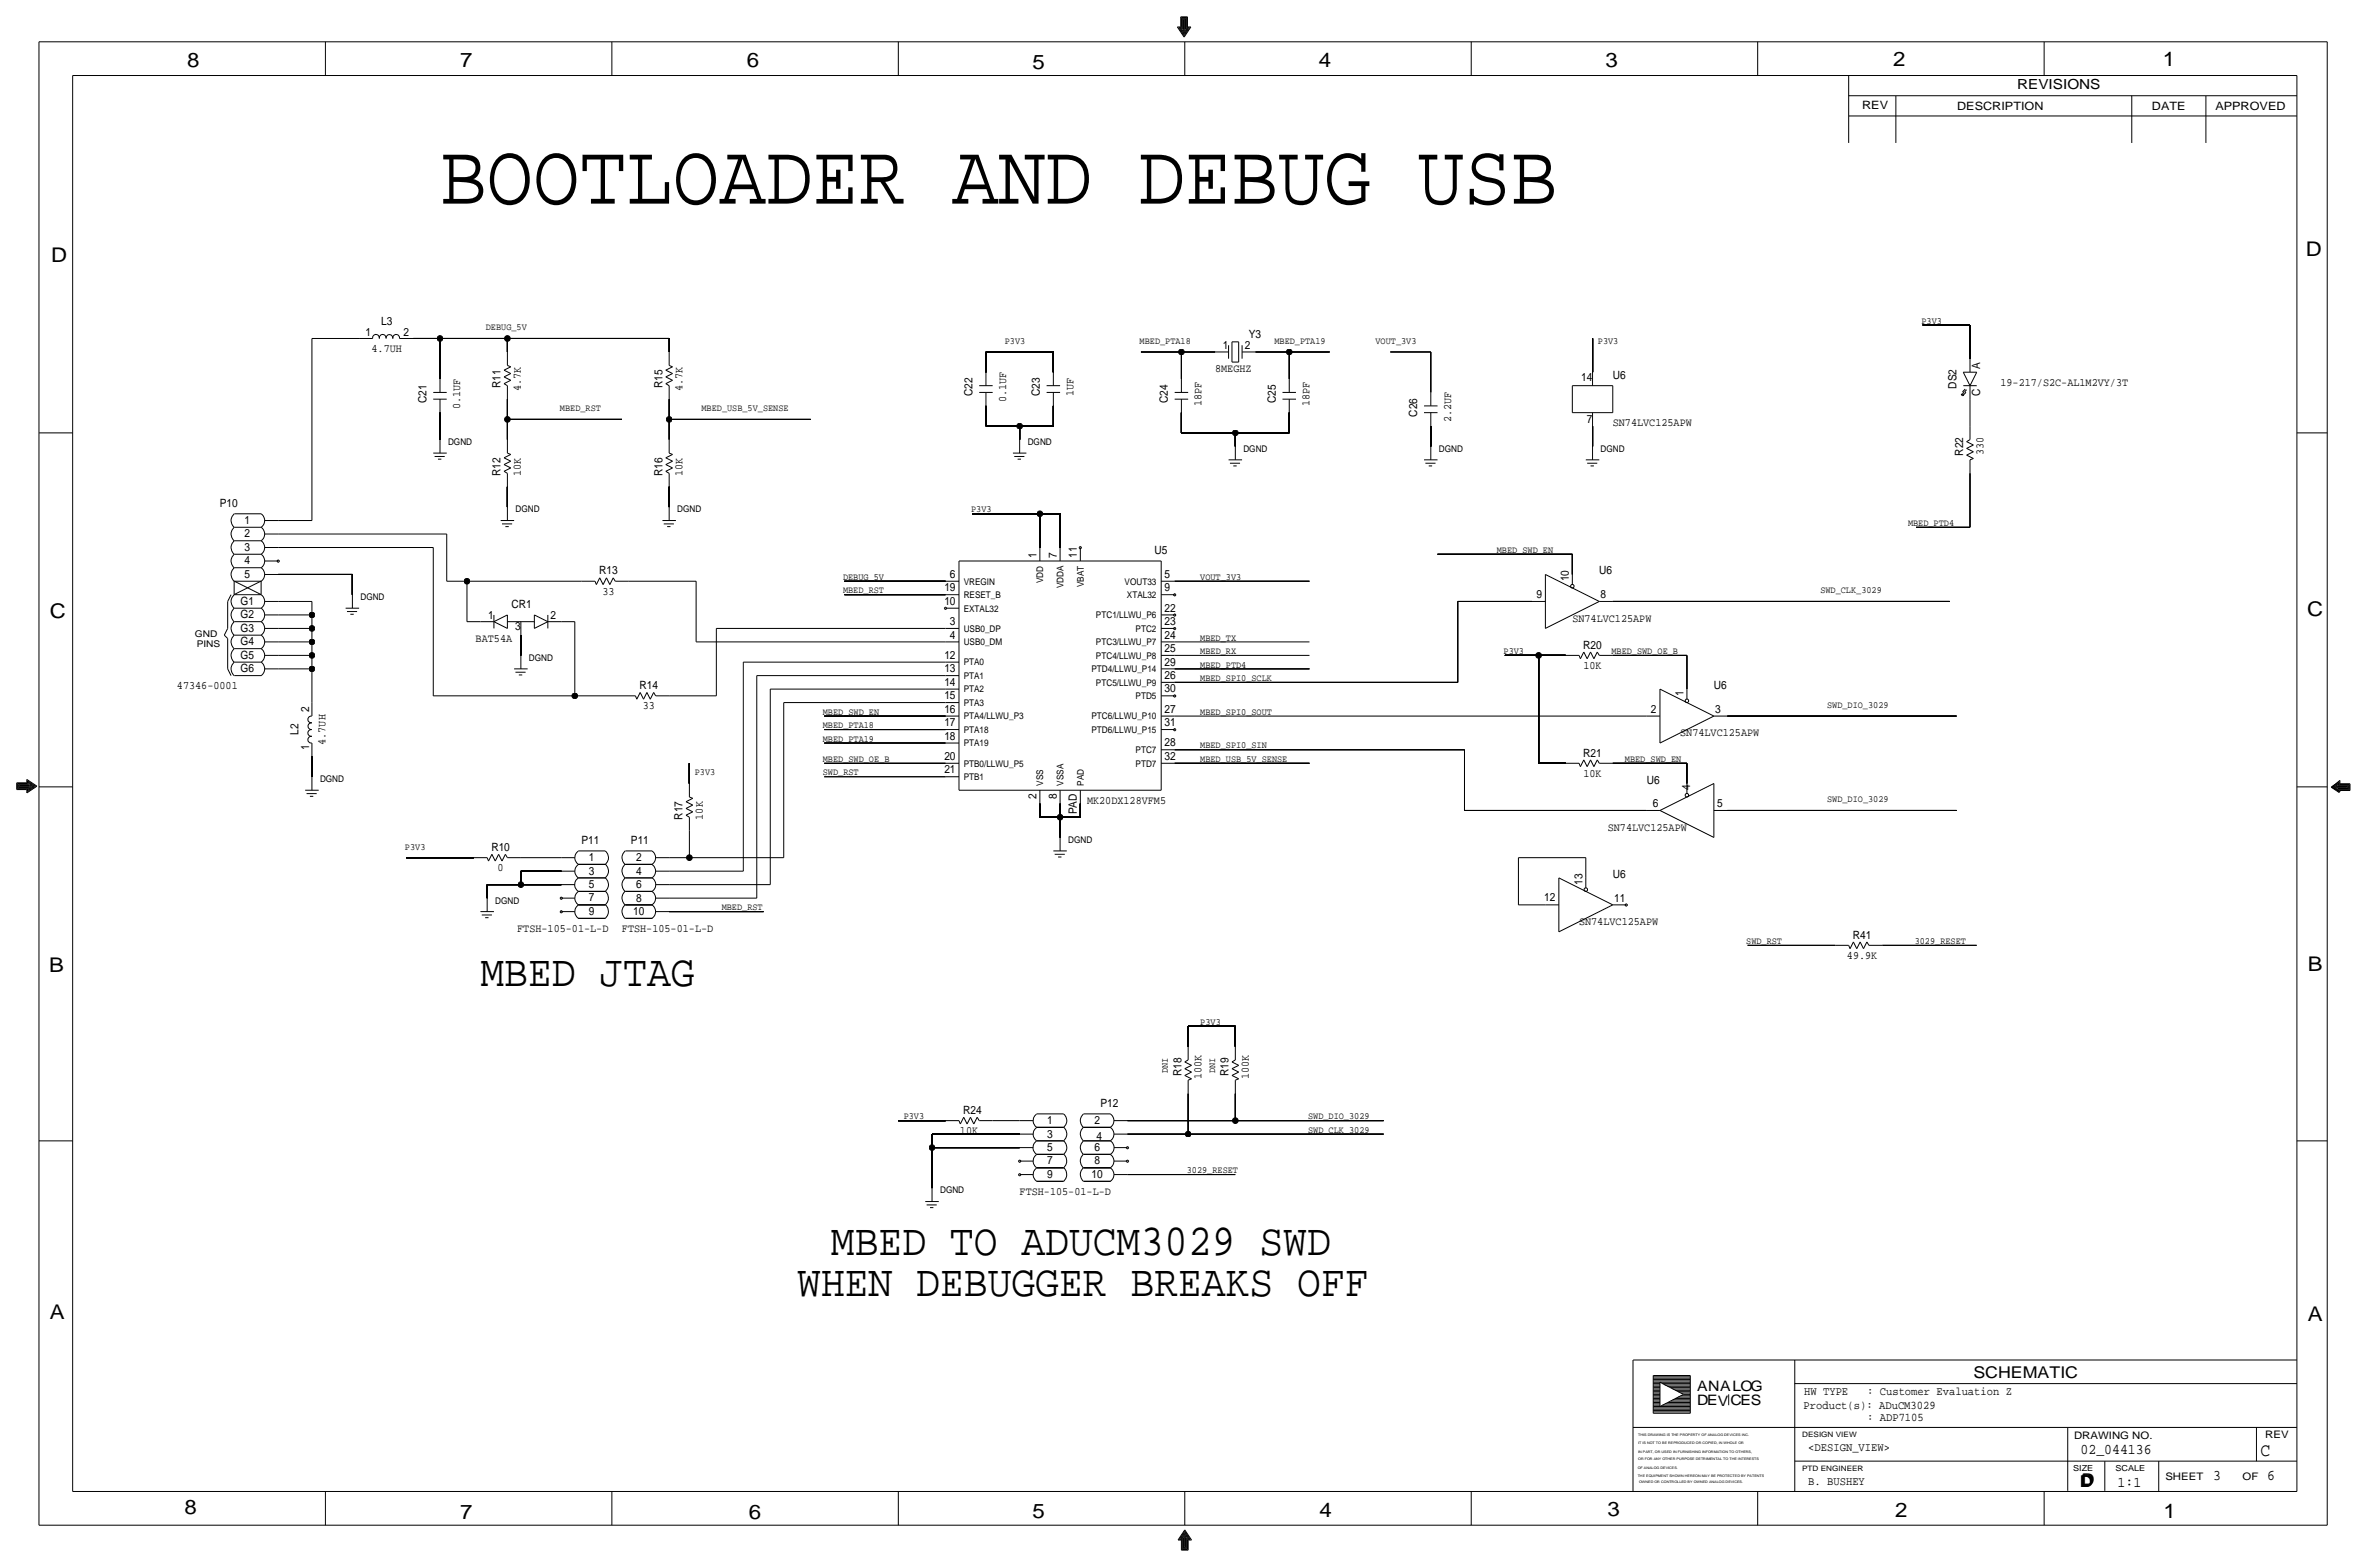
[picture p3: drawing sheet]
<svg xmlns="http://www.w3.org/2000/svg" width="892mm" height="590mm" viewBox="0 0 892 590" stroke-linecap="round" stroke-linejoin="round" font-family="sans-serif">
<defs><g id="words">
<text font-size="32.8" x="165.8" y="76.7">BOOTLOADER AND DEBUG USB</text>
<g font-size="16.8">
<text x="181" y="371.3">MBED JTAG</text>
<text x="313.1" y="472.9">MBED TO ADUCM3029 SWD</text>
<text x="300.4" y="488.2">WHEN DEBUGGER BREAKS OFF</text>
</g>
<g font-size="7.6">
<text x="70.6" y="25.4">8</text>
<text x="173.4" y="25.4">7</text>
<text x="281.4" y="25.1">6</text>
<text x="389.1" y="26.2">5</text>
<text x="497" y="25.4">4</text>
<text x="605" y="25.1">3</text>
<text x="713.4" y="24.9">2</text>
<text x="815" y="24.9">1</text>
<text x="19.3" y="98.8">D</text>
<text x="868.9" y="96.5">D</text>
<text x="18.8" y="232.7">C</text>
<text x="869.4" y="232.1">C</text>
<text x="869.6" y="365.8">B</text>
<text x="18.5" y="366">B</text>
<text x="18.8" y="496.8">A</text>
<text x="869.6" y="497.6">A</text>
<text x="69.6" y="570.5">8</text>
<text x="173.4" y="572.3">7</text>
<text x="282.2" y="572.3">6</text>
<text x="389.1" y="571.7">5</text>
<text x="497.3" y="571.5">4</text>
<text x="605.7" y="571.2">3</text>
<text x="714.2" y="571.5">2</text>
<text x="815.3" y="572">1</text>
</g>
<text font-size="7" x="851.9" y="548.4">C</text>
<g font-size="6.1">
<text x="743.7" y="518.9">SCHEMATIC</text>
<text x="783.8" y="560.3">D</text>
<text x="784.3" y="559.8">D</text>
</g>
<g font-size="5.6">
<text x="784" y="547.9">02_044136</text>
<text x="834.1" y="557.5">3</text>
<text x="854.4" y="557.5">6</text>
<text x="798" y="560.1">1:1</text>
</g>
<g font-size="5.4">
<text x="639.5" y="524.2">ANALOG</text>
<text x="639.5" y="529.3">DEV</text>
<text x="652.1" y="529.3">CES</text>
</g>
<text font-size="5.2" x="760.2" y="33.5">REVISIONS</text>
<g font-size="4.4">
<text x="679.9" y="525.5">HW TYPE</text>
<text x="703.6" y="525.5">: Customer Evaluation Z</text>
<text x="679.7" y="530.9">Product(s): ADuCM3029</text>
<text x="703.6" y="535.2">: ADP7105</text>
<text x="681.4" y="546.6">&lt;DESIGN_VIEW&gt;</text>
<text x="681.4" y="559.3">B. BUSHEY</text>
</g>
<g font-size="4.3">
<text x="701.8" y="41.1">REV</text>
<text x="737.6" y="41.4">DESCRIPTION</text>
<text x="811" y="41.4">DATE</text>
<text x="834.8" y="41.4">APPROVED</text>
<text x="143.6" y="122.4">L3</text>
<text x="137.8" y="126.5">1</text>
<text x="152.1" y="126.5">2</text>
<text x="460.9" y="131.6">1</text>
<text x="469.1" y="131.6">2</text>
<text x="470.6" y="127.5">Y3</text>
<text x="140" y="132.6">4.7UH</text>
<text x="457.9" y="140.2">8MEGHZ</text>
<text x="595.9" y="143.5">14</text>
<text x="607.8" y="142.7">U6</text>
<text x="746.2" y="138.9" transform="rotate(-90 746.2 138.9)">A</text>
<text x="188.7" y="146.3" transform="rotate(-90 188.7 146.3)">R11</text>
<text x="196.3" y="147.3" transform="rotate(-90 196.3 147.3)">4.7K</text>
<text x="249.6" y="146.3" transform="rotate(-90 249.6 146.3)">R15</text>
<text x="257.3" y="147.3" transform="rotate(-90 257.3 147.3)">4.7K</text>
<text x="366.5" y="149.3" transform="rotate(-90 366.5 149.3)">C22</text>
<text x="391.9" y="149.3" transform="rotate(-90 391.9 149.3)">C23</text>
<text x="404.6" y="149.2" transform="rotate(-90 404.6 149.2)">1UF</text>
<text x="737.3" y="146.5" transform="rotate(-90 737.3 146.5)">DS2</text>
<text x="746.2" y="149.3" transform="rotate(-90 746.2 149.3)">C</text>
<text x="753.9" y="145.3">19-217/S2C-AL1M2VY/3T</text>
<text x="160.7" y="151.8" transform="rotate(-90 160.7 151.8)">C21</text>
<text x="173.4" y="154.1" transform="rotate(-90 173.4 154.1)">0.1UF</text>
<text x="379.2" y="151.5" transform="rotate(-90 379.2 151.5)">0.1UF</text>
<text x="440.1" y="151.8" transform="rotate(-90 440.1 151.8)">C24</text>
<text x="452.8" y="152.9" transform="rotate(-90 452.8 152.9)">18PF</text>
<text x="480.8" y="151.8" transform="rotate(-90 480.8 151.8)">C25</text>
<text x="493.5" y="152.9" transform="rotate(-90 493.5 152.9)">18PF</text>
<text x="534.1" y="156.9" transform="rotate(-90 534.1 156.9)">C26</text>
<text x="546.8" y="159.1" transform="rotate(-90 546.8 159.1)">2.2UF</text>
<text x="598" y="159.3">7</text>
<text x="607.8" y="160.5">SN74LVC125APW</text>
<text x="739.9" y="171.7" transform="rotate(-90 739.9 171.7)">R22</text>
<text x="747.5" y="171.6" transform="rotate(-90 747.5 171.6)">330</text>
<text x="188.7" y="179.3" transform="rotate(-90 188.7 179.3)">R12</text>
<text x="196.3" y="179.2" transform="rotate(-90 196.3 179.2)">10K</text>
<text x="249.6" y="179.3" transform="rotate(-90 249.6 179.3)">R16</text>
<text x="257.3" y="179.2" transform="rotate(-90 257.3 179.2)">10K</text>
<text x="82.8" y="191">P10</text>
<text x="92.1" y="197.4">1</text>
<text x="92.1" y="202.4">2</text>
<text x="92.1" y="207.5">3</text>
<text x="435.1" y="208.8">U5</text>
<text x="92.1" y="212.6">4</text>
<text x="390.6" y="210.1" transform="rotate(-90 390.6 210.1)">1</text>
<text x="398.2" y="210.1" transform="rotate(-90 398.2 210.1)">7</text>
<text x="405.8" y="210.1" transform="rotate(-90 405.8 210.1)">11</text>
<text x="92.1" y="217.7">5</text>
<text x="225.8" y="216.4">R13</text>
<text x="358" y="217.7">6</text>
<text x="438.9" y="217.7">5</text>
<text x="591.3" y="218.9" transform="rotate(-90 591.3 218.9)">10</text>
<text x="602.7" y="216.4">U6</text>
<text x="90.6" y="227.8">G1</text>
<text x="227" y="224">33</text>
<text x="355.9" y="222.8">19</text>
<text x="355.9" y="227.8">10</text>
<text x="438.9" y="222.8">9</text>
<text x="579" y="225.3">9</text>
<text x="603.2" y="225.3">8</text>
<text x="90.6" y="232.9">G2</text>
<text x="184" y="233.2">1</text>
<text x="192.7" y="229.1">CR1</text>
<text x="207.5" y="233.2">2</text>
<text x="438.9" y="230.4">22</text>
<text x="90.6" y="238">G3</text>
<text x="194.2" y="237.5">3</text>
<text x="358" y="235.5">3</text>
<text x="438.9" y="235.5">23</text>
<text x="592.5" y="234.2">SN74LVC125APW</text>
<text x="90.6" y="243.1">G4</text>
<text x="179.3" y="241.8">BAT54A</text>
<text x="358" y="240.5">4</text>
<text x="438.9" y="245.6">25</text>
<text x="438.9" y="240.5">24</text>
<text x="596.6" y="244.3">R20</text>
<text x="90.6" y="248.2">G5</text>
<text x="355.9" y="248.2">12</text>
<text x="438.9" y="250.7">29</text>
<text x="596.7" y="252">10K</text>
<text x="90.6" y="253.2">G6</text>
<text x="355.9" y="253.2">13</text>
<text x="438.9" y="255.8">26</text>
<text x="66.7" y="259.6">47346-0001</text>
<text x="241" y="259.6">R14</text>
<text x="355.9" y="263.4">15</text>
<text x="355.9" y="258.3">14</text>
<text x="438.9" y="260.9">30</text>
<text x="634.4" y="262.1" transform="rotate(-90 634.4 262.1)">1</text>
<text x="645.9" y="259.6">U6</text>
<text x="116.5" y="268.2" transform="rotate(-90 116.5 268.2)">2</text>
<text x="242.3" y="267.2">33</text>
<text x="355.9" y="268.5">16</text>
<text x="438.9" y="268.5">27</text>
<text x="622.2" y="268.5">2</text>
<text x="646.4" y="268.5">3</text>
<text x="355.9" y="273.6">17</text>
<text x="438.9" y="273.6">31</text>
<text x="112.5" y="276.7" transform="rotate(-90 112.5 276.7)">L2</text>
<text x="122.6" y="280.6" transform="rotate(-90 122.6 280.6)">4.7UH</text>
<text x="355.9" y="278.6">18</text>
<text x="438.9" y="281.2">28</text>
<text x="633.2" y="277.4">SN74LVC125APW</text>
<text x="116.5" y="282.5" transform="rotate(-90 116.5 282.5)">1</text>
<text x="355.9" y="286.3">20</text>
<text x="438.9" y="286.3">32</text>
<text x="596.6" y="285">R21</text>
<text x="355.9" y="291.3">21</text>
<text x="596.7" y="292.6">10K</text>
<text x="620.7" y="295.1">U6</text>
<text x="637" y="297.7" transform="rotate(-90 637 297.7)">4</text>
<text x="390.6" y="301.1" transform="rotate(-90 390.6 301.1)">2</text>
<text x="398.2" y="301.1" transform="rotate(-90 398.2 301.1)">8</text>
<text x="409.6" y="302.8">MK20DX128VFM5</text>
<text x="622.9" y="304">6</text>
<text x="647.1" y="304">5</text>
<text x="257.3" y="308.8" transform="rotate(-90 257.3 308.8)">R17</text>
<text x="264.9" y="308.7" transform="rotate(-90 264.9 308.7)">10K</text>
<text x="405.8" y="306.8" transform="rotate(-90 405.8 306.8)">PAD</text>
<text x="605.9" y="312.9">SN74LVC125APW</text>
<text x="185.2" y="320.5">R10</text>
<text x="219.2" y="318">P11</text>
<text x="237.8" y="318">P11</text>
<text x="187.5" y="328.2">0</text>
<text x="221.9" y="324.4">1</text>
<text x="221.9" y="329.4">3</text>
<text x="239.7" y="329.4">4</text>
<text x="239.7" y="324.4">2</text>
<text x="221.9" y="334.5">5</text>
<text x="239.7" y="334.5">6</text>
<text x="596.3" y="333.2" transform="rotate(-90 596.3 333.2)">13</text>
<text x="607.8" y="330.7">U6</text>
<text x="221.9" y="339.6">7</text>
<text x="239.7" y="339.6">8</text>
<text x="581.9" y="339.6">12</text>
<text x="608.3" y="339.6">11</text>
<text x="221.9" y="344.7">9</text>
<text x="238.6" y="344.7">10</text>
<text x="194.9" y="351">FTSH-105-01-L-D</text>
<text x="234.4" y="351">FTSH-105-01-L-D</text>
<text x="595.1" y="348.5">SN74LVC125APW</text>
<text x="698.2" y="353.6">R41</text>
<text x="696" y="361.2">49.9K</text>
<text x="445.2" y="405.3" transform="rotate(-90 445.2 405.3)">R18</text>
<text x="452.8" y="406.4" transform="rotate(-90 452.8 406.4)">100K</text>
<text x="463" y="405.3" transform="rotate(-90 463 405.3)">R19</text>
<text x="470.6" y="406.4" transform="rotate(-90 470.6 406.4)">100K</text>
<text x="363" y="419.6">R24</text>
<text x="414.7" y="417.1">P12</text>
<text x="394.6" y="423.4">1</text>
<text x="412.4" y="423.4">2</text>
<text x="361.8" y="427.2">10K</text>
<text x="394.6" y="428.5">3</text>
<text x="413.2" y="429.3">4</text>
<text x="394.6" y="433.6">5</text>
<text x="412.4" y="433.6">6</text>
<text x="394.6" y="443.7">9</text>
<text x="394.6" y="438.7">7</text>
<text x="411.3" y="443.7">10</text>
<text x="412.4" y="438.7">8</text>
<text x="384.3" y="450.1">FTSH-105-01-L-D</text>
</g>
<g font-size="3.9">
<text x="781.6" y="542.1">DRAWING NO.</text>
<text x="853.6" y="541.8">REV</text>
<text x="816" y="557.4">SHEET</text>
<text x="845.1" y="557.5">OF</text>
</g>
<g font-size="3.6">
<text x="183.1" y="124.5">DEBUG_5V</text>
<text x="724.1" y="121.9">P3V3</text>
<text x="378.7" y="129.5">P3V3</text>
<text x="429.5" y="129.5">MBED_PTA18</text>
<text x="480.3" y="129.5">MBED_PTA19</text>
<text x="518.4" y="129.5">VOUT_3V3</text>
<text x="602.2" y="129.5">P3V3</text>
<text x="211" y="154.9">MBED_RST</text>
<text x="264.4" y="154.9">MBED_USB_5V_SENSE</text>
<text x="366" y="193">P3V3</text>
<text x="719" y="198.1">MBED_PTD4</text>
<text x="564.1" y="208.3">MBED_SWD_EN</text>
<text x="317.7" y="218.4">DEBUG_5V</text>
<text x="452.3" y="218.4">VOUT_3V3</text>
<text x="317.7" y="223.5">MBED_RST</text>
<text x="686" y="223.5">SWD_CLK_3029</text>
<text x="452.3" y="241.3">MBED_TX</text>
<text x="452.3" y="251.5">MBED_PTD4</text>
<text x="452.3" y="246.4">MBED_RX</text>
<text x="566.6" y="246.4">P3V3</text>
<text x="607.3" y="246.4">MBED_SWD_OE_B</text>
<text x="452.3" y="256.5">MBED_SPI0_SCLK</text>
<text x="310.1" y="269.2">MBED_SWD_EN</text>
<text x="452.3" y="269.2">MBED_SPI0_SOUT</text>
<text x="688.5" y="266.7">SWD_DIO_3029</text>
<text x="310.1" y="274.3">MBED_PTA18</text>
<text x="310.1" y="279.4">MBED_PTA19</text>
<text x="452.3" y="281.9">MBED_SPI0_SIN</text>
<text x="310.1" y="287">MBED_SWD_OE_B</text>
<text x="452.3" y="287">MBED_USB_5V_SENSE</text>
<text x="612.3" y="287">MBED_SWD_EN</text>
<text x="261.8" y="292.1">P3V3</text>
<text x="310.1" y="292.1">SWD_RST</text>
<text x="688.6" y="302.3">SWD_DIO_3029</text>
<text x="152.6" y="320">P3V3</text>
<text x="272" y="342.9">MBED_RST</text>
<text x="658.1" y="355.6">SWD_RST</text>
<text x="721.6" y="355.6">3029_RESET</text>
<text x="452.3" y="386.1">P3V3</text>
<text x="440.1" y="404.4" transform="rotate(-90 440.1 404.4)">DNI</text>
<text x="457.9" y="404.4" transform="rotate(-90 457.9 404.4)">DNI</text>
<text x="340.6" y="421.6">P3V3</text>
<text x="493" y="421.6">SWD_DIO_3029</text>
<text x="493" y="426.7">SWD_CLK_3029</text>
<text x="447.2" y="442">3029_RESET</text>
</g>
<g font-size="3.5">
<text x="168.9" y="167.6">DGND</text>
<text x="387.3" y="167.6">DGND</text>
<text x="468.6" y="170.2">DGND</text>
<text x="542.2" y="170.2">DGND</text>
<text x="603.2" y="170.2">DGND</text>
<text x="194.3" y="193">DGND</text>
<text x="255.2" y="193">DGND</text>
<text x="363.2" y="220.2">VREGIN</text>
<text x="393.1" y="219.6" transform="rotate(-90 393.1 219.6)">VDD</text>
<text x="400.8" y="221.7" transform="rotate(-90 400.8 221.7)">VDDA</text>
<text x="408.4" y="221.2" transform="rotate(-90 408.4 221.2)">VBAT</text>
<text x="423.8" y="220.2">VOUT33</text>
<text x="135.8" y="226.1">DGND</text>
<text x="363.2" y="225.3">RESET_B</text>
<text x="424.7" y="225.3">XTAL32</text>
<text x="363.2" y="230.4">EXTAL32</text>
<text x="413" y="232.9">PTC1/LLWU_P6</text>
<text x="73.4" y="239.9">GND</text>
<text x="363.2" y="238">USB0_DP</text>
<text x="427.9" y="238">PTC2</text>
<text x="74.1" y="243.7">PINS</text>
<text x="363.2" y="243.1">USB0_DM</text>
<text x="413" y="243.1">PTC3/LLWU_P7</text>
<text x="199.3" y="248.9">DGND</text>
<text x="363.2" y="250.7">PTA0</text>
<text x="413" y="248.2">PTC4/LLWU_P8</text>
<text x="363.2" y="255.8">PTA1</text>
<text x="411.3" y="253.2">PTD4/LLWU_P14</text>
<text x="363.2" y="260.9">PTA2</text>
<text x="413" y="258.3">PTC5/LLWU_P9</text>
<text x="427.9" y="263.4">PTD5</text>
<text x="363.2" y="265.9">PTA3</text>
<text x="363.2" y="271">PTA4/LLWU_P3</text>
<text x="411.3" y="271">PTC6/LLWU_P10</text>
<text x="363.2" y="281.2">PTA19</text>
<text x="363.2" y="276.1">PTA18</text>
<text x="411.3" y="276.1">PTD6/LLWU_P15</text>
<text x="427.9" y="283.7">PTC7</text>
<text x="363.2" y="293.9">PTB1</text>
<text x="363.2" y="288.8">PTB0/LLWU_P5</text>
<text x="427.9" y="288.8">PTD7</text>
<text x="120.6" y="294.6">DGND</text>
<text x="393.1" y="295.9" transform="rotate(-90 393.1 295.9)">VSS</text>
<text x="400.8" y="295.9" transform="rotate(-90 400.8 295.9)">VSSA</text>
<text x="408.4" y="295.9" transform="rotate(-90 408.4 295.9)">PAD</text>
<text x="402.5" y="317.5">DGND</text>
<text x="186.6" y="340.4">DGND</text>
<text x="354.3" y="449.6">DGND</text>
</g>
<g font-size="3.1">
<text x="781.3" y="554">SIZE</text>
<text x="797.3" y="554">SCALE</text>
</g>
<g font-size="2.8">
<text x="679.1" y="541.3">DESIGN VIEW</text>
<text x="679.1" y="554">PTD ENGINEER</text>
</g>
<g font-size="1.3">
<text x="617.3" y="541.1">THIS DRAWING IS THE PROPERTY OF ANALOG DEVICES INC.</text>
<text x="617.3" y="543.9">IT IS NOT TO BE REPRODUCED OR COPIED, IN WHOLE OR</text>
<text x="617.3" y="547.2">IN PART, OR USED IN FURNISHING INFORMATION TO OTHERS,</text>
<text x="617.3" y="550">OR FOR ANY OTHER PURPOSE DETRIMENTAL TO THE INTERESTS</text>
<text x="617.2" y="553.2">OF ANALOG DEVICES.</text>
<text x="617.2" y="556.3">THE EQUIPMENT SHOWN HEREON MAY BE PROTECTED BY PATENTS</text>
<text x="617.7" y="558.8">OWNED OR CONTROLLED BY OWNED ANALOG DEVICES.</text>
</g>
</g></defs>
<!-- layer: Nets -->
<g fill="none" stroke="#000" stroke-width=".38">
<path d="M117.6 127.5v68.6zM117.6 127.5h17.7zM155.7 127.5h10.1zM165.8 127.5v15.2zM165.8 127.5h25.4zM191.2 127.5h61zM191.2 127.5v5.1zM252.2 127.5v5.1zM371.6 132.6v7.6zM371.6 132.6h25.4zM397 132.6v7.6zM430 132.6h15.2z"/>
<path d="M445.2 132.6h12.7zM445.2 132.6v10.1zM473.2 132.6h12.7zM485.9 132.6v10.1zM485.9 132.6h15.2zM524 132.6h15.2zM539.2 132.6v15.2zM600.2 127.5v12.7zM724.6 122.4h17.8zM742.4 122.4v12.7zM165.8 155.4v10.2zM191.2 158v7.6z"/>
<path d="M191.2 150.4v7.6zM191.2 158h43.2zM252.2 158v7.6zM252.2 150.4v7.6zM252.2 158h53.3zM371.6 152.9v7.6zM397 152.9v7.6zM445.2 155.4v7.7zM485.9 155.4v7.7zM742.4 150.4v10.1zM371.6 160.5h12.7zM384.3 160.5v5.1z"/>
<path d="M384.3 160.5h12.7zM445.2 163.1h20.3zM465.5 163.1v5zM465.5 163.1h20.4zM539.2 160.5v7.6zM600.2 160.5v7.6zM742.4 178.3v20.3zM104.9 196.1h12.7zM191.2 183.4v7.6zM252.2 183.4v7.6zM366.5 193.5h25.4zM391.9 193.5v12.7z"/>
<path d="M391.9 193.5h7.6zM399.5 193.5v12.7zM722.1 198.6h20.3zM104.9 216.4h27.9zM104.9 201.2h63.5zM104.9 206.2h58.4zM132.8 216.4v7.6zM163.3 206.2v55.9zM168.4 201.2v17.7zM168.4 218.9h7.6zM176 218.9h43.2zM176 218.9v15.3z"/>
<path d="M236.9 218.9h25.4zM262.3 218.9v22.9zM318.2 218.9h38.1zM442.7 218.9h50.8zM541.7 208.8h50.8zM592.5 208.8v7.6zM104.9 226.6h12.7zM104.9 231.6h12.7zM104.9 236.7h12.7zM117.6 226.6v5zM117.6 231.6v5.1zM117.6 236.7v5.1z"/>
<path d="M176 234.2h5.1zM196.3 239.3v7.6zM211.5 234.2h5.1zM216.6 234.2v27.9zM270 236.7h86.3zM270 236.7v25.4zM318.2 224h38.1zM549.4 226.6h27.9zM549.4 226.6v30.4zM607.8 226.6h127zM104.9 241.8h12.7zM104.9 246.9h12.7z"/>
<path d="M104.9 252h12.7zM117.6 241.8v5.1zM117.6 252v12.7zM117.6 246.9v5.1zM262.3 241.8h94zM280.1 249.4h76.2zM280.1 249.4v78.8zM285.2 254.5h71.1zM285.2 254.5v83.8zM290.3 259.6h66zM290.3 259.6v73.6zM442.7 257h106.7z"/>
<path d="M442.7 252h50.8zM442.7 246.9h50.8zM442.7 241.8h50.8zM567.1 246.9h12.7zM579.8 246.9v40.6zM579.8 246.9h10.2zM607.8 246.9h27.9zM635.7 246.9v12.7zM163.3 262.1h53.3zM216.6 262.1h17.8zM252.2 262.1h17.8zM295.4 264.7h60.9z"/>
<path d="M295.4 264.7v58.4zM310.6 269.7h45.7zM310.6 279.9h45.7zM310.6 274.8h45.7zM442.7 269.7h177.8zM651 269.7h86.3zM117.6 285v7.6zM259.8 287.5v7.6zM310.6 292.6h45.7zM310.6 287.5h45.7zM442.7 287.5h50.8zM442.7 282.4h109.2z"/>
<path d="M551.9 282.4v22.9zM579.8 287.5h10.2zM607.8 287.5h27.9zM635.7 287.5v7.6zM259.8 312.9v10.2zM391.9 302.8v5zM391.9 307.8h7.6zM399.5 307.8h7.6zM399.5 307.8v7.7zM399.5 302.8v5zM407.1 302.8v5zM551.9 305.3h68.6z"/>
<path d="M651 305.3h86.3zM153.1 323.1h25.4zM183.6 333.2v5.1zM183.6 333.2h12.7zM196.3 333.2h15.2zM196.3 328.2h15.2zM196.3 328.2v5zM196.3 323.1h15.2zM252.2 328.2h27.9zM252.2 338.3h33zM252.2 333.2h38.1zM252.2 323.1h7.6z"/>
<path d="M259.8 323.1h35.6zM572.2 323.1h25.4zM572.2 323.1v17.8zM597.6 323.1v7.6zM252.2 343.4h35.5zM572.2 340.9h10.2zM658.6 356.1h33zM709.4 356.1h35.5zM447.8 386.6v7.6zM447.8 386.6h17.7zM465.5 386.6v7.6zM447.8 412v15.2z"/>
<path d="M465.5 412v10.1zM338.5 422.1h17.8zM351.2 427.2h33.1zM351.2 432.3v15.2zM351.2 432.3h33.1zM351.2 427.2v5.1zM374.1 422.1h10.2zM424.9 422.1h40.6zM424.9 427.2h22.9zM447.8 427.2h73.6zM465.5 422.1h55.9zM424.9 442.5h40.6z"/>
</g>
<g fill="#000" stroke="#000" stroke-width=".38">
<circle cx="165.8" cy="127.5" r="1.07"/>
<circle cx="191.2" cy="127.5" r="1.07"/>
<circle cx="445.2" cy="132.6" r="1.07"/>
<circle cx="485.9" cy="132.6" r="1.07"/>
<circle cx="191.2" cy="158" r="1.07"/>
<circle cx="252.2" cy="158" r="1.07"/>
<circle cx="384.3" cy="160.5" r="1.07"/>
<circle cx="465.5" cy="163.1" r="1.07"/>
<circle cx="391.9" cy="193.5" r="1.07"/>
<circle cx="176" cy="218.9" r="1.07"/>
<circle cx="117.6" cy="236.7" r="1.07"/>
<circle cx="117.6" cy="231.6" r="1.07"/>
<circle cx="117.6" cy="246.9" r="1.07"/>
<circle cx="117.6" cy="241.8" r="1.07"/>
<circle cx="117.6" cy="252" r="1.07"/>
<circle cx="579.8" cy="246.9" r="1.07"/>
<circle cx="216.6" cy="262.1" r="1.07"/>
<circle cx="399.5" cy="307.8" r="1.07"/>
<circle cx="196.3" cy="333.2" r="1.07"/>
<circle cx="259.8" cy="323.1" r="1.07"/>
<circle cx="351.2" cy="432.3" r="1.07"/>
<circle cx="447.8" cy="427.2" r="1.07"/>
<circle cx="465.5" cy="422.1" r="1.07"/>
</g>
<!-- layer: Components -->
<g fill="none" stroke="#000" stroke-width=".38">
<path d="M135.3 127.5h5.1zM140.4 127.5a1.29 1.29 0 0 1 1.3-1.5 1.29 1.29 0 0 1 1.3 1.5 1.29 1.29 0 0 1 1.2-1.5 1.29 1.29 0 0 1 1.3 1.5 1.26 1.26 0 0 1 1.2-1.5 1.26 1.26 0 0 1 1.3 1.5M150.5 127.5a1.27 1.27 0 0 0-1.3-1.5 1.27 1.27 0 0 0-1.2 1.6M150.6 127.5h5.1zM189.9 139.4l2.6-1.2zM189.9 139.4l2.6 1.3zM191.2 132.6v5.1zM191.2 137.7l1.3 .5zM250.9 139.4l2.5 1.3zM250.9 139.4l2.5-1.2zM252.2 132.6v5.1zM252.2 137.7l1.2 .5z"/>
<path d="M457.9 132.6h5.1zM463 130v5.1zM464.3 136.4h2.5zM464.3 128.8v7.6zM464.3 128.8h2.5zM466.8 128.8v7.6zM468.1 132.6h5.1zM468.1 130v5.1zM742.4 135.1v5.1zM163.3 150.4h5.1zM163.3 147.8h5.1zM165.8 150.4v5z"/>
<path d="M165.8 142.7v5.1zM189.9 144.5l2.6-1.2zM189.9 142l2.6-1.3zM189.9 144.5l1.3 .8zM189.9 142l2.6 1.3zM191.2 145.3v5.1zM250.9 144.5l1.3 .8zM250.9 142l2.5 1.3zM250.9 144.5l2.5-1.2zM250.9 142l2.5-1.3zM252.2 145.3v5.1zM369 147.8h5.1z"/>
<path d="M369 145.3h5.1zM371.6 147.8v5.1zM371.6 140.2v5.1zM394.4 147.8h5.1zM394.4 145.3h5.1zM397 147.8v5.1zM397 140.2v5.1zM442.7 150.4h5.1zM442.7 147.8h5.1zM445.2 150.4v5zM445.2 142.7v5.1zM483.3 150.4h5.1z"/>
<path d="M483.3 147.8h5.1zM485.9 150.4v5zM485.9 142.7v5.1zM536.7 155.4h5zM536.7 152.9h5zM539.2 155.4v5.1zM539.2 147.8v5.1zM592.5 145.3v10.1zM592.5 155.4h15.3zM592.5 145.3h15.3zM600.2 155.4v5.1zM600.2 140.2v5.1z"/>
<path d="M607.8 145.3v10.1zM739.1 148.8l1-1zM739.1 148.8l.5-.2zM739.3 148.3l-.2 .5zM739.6 149.1l1.3-1.3zM739.6 147.6l.5 .2zM739.6 147.6l1-1zM739.6 149.1l.5-.3zM739.9 145.3h5zM739.9 140.2h5zM739.9 140.2l2.5 5.1zM739.9 148.6l-.3 .5z"/>
<path d="M740.4 147.6l.5 .2zM741.1 146.8l-.7 .8zM742.4 145.3v5.1zM744.9 140.2l-2.5 5.1zM163.3 170.7h5.1zM163.8 172h3.8zM165 173h1.3zM165.8 165.6v5.1zM189.9 177.5l2.6-1.2zM189.9 175l2.6-1.3zM189.9 172.5l2.6-1.3zM189.9 177.5l1.3 .8z"/>
<path d="M189.9 175l2.6 1.3zM189.9 172.5l2.6 1.2zM191.2 178.3v5.1zM191.2 165.6v5.1zM191.2 170.7l1.3 .5zM250.9 177.5l1.3 .8zM250.9 175l2.5 1.3zM250.9 172.5l2.5 1.2zM250.9 177.5l2.5-1.2zM250.9 175l2.5-1.3zM250.9 172.5l2.5-1.3zM252.2 178.3v5.1z"/>
<path d="M252.2 165.6v5.1zM252.2 170.7l1.2 .5zM381.7 170.7h5.1zM382.2 172h3.8zM383.5 173h1.3zM384.3 165.6v5.1zM463 173.2h5.1zM463.5 174.5h3.8zM464.8 175.5h1.2zM465.5 168.1v5.1zM536.7 173.2h5zM537.2 174.5h3.8z"/>
<path d="M538.4 175.5h1.3zM539.2 168.1v5.1zM597.6 173.2h5.1zM598.1 174.5h3.8zM599.4 175.5h1.3zM600.2 168.1v5.1zM741.1 166.4l1.3-.8zM741.1 168.9l2.6-1.3zM741.1 171.4l2.6-1.2zM741.1 166.4l2.6 1.2zM741.1 168.9l2.6 1.3zM741.1 171.4l2.6 1.3z"/>
<path d="M742.4 160.5v5.1zM742.4 173.2v5.1zM742.4 173.2l1.3-.5zM88.3 198.6a3.3 3.3 0 0 0 0 5.2M88.3 193.5a3.3 3.3 0 0 0 0 5.2M88.3 193.5h10.2zM88.3 198.6h10.2zM98.5 198.7a3.1 3.1 0 0 1 0 5M98.5 193.6a3.1 3.1 0 0 1 0 5M99.8 196.1h5.1zM188.7 196.1h5.1zM189.2 197.4h3.8z"/>
<path d="M190.4 198.4h1.3zM191.2 191v5.1zM249.6 196.1h5.1zM250.1 197.4h3.8zM251.4 198.4h1.3zM252.2 191v5.1zM88.2 218.9v5.1zM88.2 218.9l10.2 5.1zM88.3 203.7a3.3 3.3 0 0 0 0 5.1M88.3 208.8a3.3 3.3 0 0 0 0 5.1M88.3 213.9a3.3 3.3 0 0 0 0 5.1M88.3 203.7h10.2z"/>
<path d="M88.3 208.8h10.2zM88.3 218.9h10.2zM88.3 213.9h10.2zM98.4 218.9v5.1zM98.5 203.8a3.1 3.1 0 0 1 0 5M98.5 208.8a3.1 3.1 0 0 1 0 5.1M98.5 213.9a3.1 3.1 0 0 1 0 5M99.8 216.4h5.1zM99.8 211.3h5.1zM99.8 206.2h5.1zM99.8 201.2h5.1zM104.3 211.4l.6-.5z"/>
<path d="M104.3 211.4l.6 .5zM104.9 210.9l.5 .5zM105.4 211.4l-.5 .5zM219.2 218.9h5zM224.2 218.9l.5 1.3zM226 217.7l1.3 2.5zM226 217.7l-1.3 2.5zM228.5 217.7l-1.2 2.5zM228.5 217.7l1.3 2.5zM231.1 217.7l-1.3 2.5zM231.1 217.7l.8 1.2zM231.9 218.9h5z"/>
<path d="M356.3 218.9h5.1zM361.4 211.3h76.2zM361.4 211.3v86.4zM391.9 206.2v5.1zM399.5 206.2v5.1zM406.6 206.3l.5 .5zM406.6 206.3l.5-.5zM407.1 206.2v5.1zM407.1 205.8l.5 .5zM407.6 206.3l-.5 .5zM437.6 211.3v86.4zM437.6 218.9h5.1z"/>
<path d="M582.4 216.4l20.3 10.2zM582.4 216.4v20.3zM592.5 216.4v3.8zM84.5 239.3l1.3 1.2zM85.8 236.7l-1.3 2.6zM85.8 226.6v10.1zM87.1 224l-1.3 2.6zM88.2 224l10.2-5.1zM88.3 224a3.3 3.3 0 0 0 0 5.2 3.3 3.3 0 0 0 0 5 3.3 3.3 0 0 0 0 5.1 3.3 3.3 0 0 0 0 5.1 3.3 3.3 0 0 0 0 5.1 3.3 3.3 0 0 0 0 5.1M88.3 224h10.2zM88.3 234.2h10.2zM88.3 239.3h10.2z"/>
<path d="M88.3 229.1h10.2zM98.5 224.1a3.1 3.1 0 0 1 0 5 3.1 3.1 0 0 1 0 5.1 3.1 3.1 0 0 1 0 5.1 3.1 3.1 0 0 1 0 5 3.1 3.1 0 0 1 0 5.1 3.1 3.1 0 0 1 0 5.1M99.8 236.7h5.1zM99.8 231.6h5.1zM99.8 226.6h5.1zM130.3 229.1h5zM130.8 230.4h3.8zM132 231.4h1.3zM132.8 224v5.1zM181.1 234.2h5zM186.1 231.6v5.1zM186.1 234.2l5.1 2.5z"/>
<path d="M186.1 234.2l5.1-2.6zM191.2 234.2h10.2zM191.2 231.6v5.1zM196.3 234.2v5.1zM201.4 231.6l5.1 2.6zM201.4 231.6v5.1zM201.4 236.7l5.1-2.5zM206.5 234.2h5zM206.5 231.6v5.1zM355.8 229.2l.5-.5zM355.8 229.2l.5 .5zM356.3 224h5.1z"/>
<path d="M356.3 229.1h5.1zM356.3 236.7h5.1zM356.3 228.7l.5 .5zM356.8 229.2l-.5 .5zM437.6 236.7h5.1zM437.6 231.6h5.1zM437.6 224h5.1zM442.2 236.8l.5-.5zM442.2 231.7l.5-.5zM442.2 224.1l.5-.5zM442.2 236.8l.5 .5zM442.2 231.7l.5 .5z"/>
<path d="M442.2 224.1l.5 .5zM442.7 236.3l.5 .5zM442.7 231.2l.5 .5zM442.7 223.6l.5 .5zM443.2 236.8l-.5 .5zM443.2 231.7l-.5 .5zM443.2 224.1l-.5 .5zM577.3 226.6h5.1zM582.4 236.7l20.3-10.1zM602.7 226.6h5.1zM85.8 252l1.3 2.5zM85.8 240.5v11.5z"/>
<path d="M88.3 254.5h10.2zM88.3 244.3h10.2zM88.3 249.4h10.2zM99.8 252h5.1zM99.8 246.9h5.1zM99.8 241.8h5.1zM193.8 252h5zM194.3 253.2h3.8zM195.5 254.3h1.3zM196.3 246.9v5.1zM356.3 259.6h5.1zM356.3 254.5h5.1z"/>
<path d="M356.3 249.4h5.1zM356.3 241.8h5.1zM437.6 252h5.1zM437.6 257h5.1zM437.6 246.9h5.1zM437.6 241.8h5.1zM590 246.9h5.1zM595.1 246.9l.5 1.3zM596.8 245.6l1.3 2.6zM596.8 245.6l-1.2 2.6zM599.4 245.6l1.3 2.6zM599.4 245.6l-1.3 2.6z"/>
<path d="M601.9 245.6l.8 1.3zM601.9 245.6l-1.2 2.6zM602.7 246.9h5.1zM625.6 259.6v20.3zM625.6 259.6l20.3 10.1zM635.7 259.6v3.7zM117.4 274.9a1.26 1.26 0 0 0-1.4 1.3 1.26 1.26 0 0 0 1.5 1.2M117.5 272.3a1.26 1.26 0 0 0-1.4 1.3 1.26 1.26 0 0 0 1.4 1.2M117.5 269.8a1.27 1.27 0 0 0-1.5 1.3 1.27 1.27 0 0 0 1.6 1.2M117.5 277.4a1.26 1.26 0 0 0-1.5 1.3 1.26 1.26 0 0 0 1.5 1.2M117.6 264.7v5zM117.6 279.9v5.1z"/>
<path d="M234.4 262.1h5.1zM239.5 262.1l.5 1.3zM241.2 260.9l-1.2 2.5zM241.2 260.9l1.3 2.5zM243.8 260.9l-1.3 2.5zM243.8 260.9l1.3 2.5zM246.3 260.9l.8 1.2zM246.3 260.9l-1.2 2.5zM247.1 262.1h5.1zM356.3 279.9h5.1zM356.3 274.8h5.1zM356.3 269.7h5.1z"/>
<path d="M356.3 264.7h5.1zM437.6 274.8h5.1zM437.6 262.1h5.1zM437.6 269.7h5.1zM442.2 274.9l.5-.5zM442.2 262.2l.5-.5zM442.2 274.9l.5 .5zM442.2 262.2l.5 .5zM442.7 274.4l.5 .5zM442.7 261.7l.5 .5zM443.2 274.9l-.5 .5zM443.2 262.2l-.5 .5z"/>
<path d="M620.5 269.7h5.1zM625.6 279.9l20.3-10.2zM645.9 269.7h5.1zM115 297.7h5.1zM115.5 299h3.8zM116.8 300h1.3zM117.6 292.6v5.1zM259.8 295.1v5.1zM356.3 292.6h5.1zM356.3 287.5h5.1zM361.4 297.7h76.2zM391.9 297.7v5.1z"/>
<path d="M399.5 297.7v5.1zM407.1 297.7v5.1zM437.6 287.5h5.1zM437.6 282.4h5.1zM590 287.5h5.1zM595.1 287.5l.5 1.3zM596.8 286.3l1.3 2.5zM596.8 286.3l-1.2 2.5zM599.4 286.3l1.3 2.5zM599.4 286.3l-1.3 2.5zM601.9 286.3l.8 1.2zM601.9 286.3l-1.2 2.5z"/>
<path d="M602.7 287.5h5.1zM635.7 295.1v3.8zM645.9 295.1v20.4zM258.5 307.1l1.3 .7zM258.5 304.5l2.6 1.3zM258.5 302l2.6 1.3zM258.5 307.1l2.6-1.3zM258.5 304.5l2.6-1.2zM258.5 302l2.6-1.3zM259.8 307.8v5.1zM259.8 300.2l1.3 .5zM399.5 315.5v5z"/>
<path d="M620.5 305.3h5.1zM625.6 305.3l20.3-10.2zM625.6 305.3l20.3 10.2zM645.9 305.3h5.1zM178.5 323.1h5.1zM183.6 323.1l.5 1.3zM183.6 338.3v5.1zM185.4 321.8l1.2 2.6zM185.4 321.8l-1.3 2.6zM187.9 321.8l1.3 2.6zM187.9 321.8l-1.3 2.6zM190.4 321.8l-1.2 2.6z"/>
<path d="M190.4 321.8l.8 1.3zM191.2 323.1h5.1zM211 338.4l.5 .5zM211 338.4l.5-.5zM211.5 338.3h5.1zM211.5 333.2h5.1zM211.5 328.2h5.1zM211.5 323.1h5.1zM211.5 337.9l.5 .5zM212 338.4l-.5 .5zM217.9 325.7a3 3 0 0 0 0 5M217.9 335.9a3 3 0 0 0 0 4.9"/>
<path d="M217.9 330.8a3.1 3.1 0 0 0 0 5M217.9 320.6a3 3 0 0 0 0 5M217.9 325.6h10.1zM217.9 335.8h10.1zM217.9 330.7h10.1zM217.9 320.5h10.1zM228 330.7a3.2 3.2 0 0 1 0 5.1M228 325.5a3.3 3.3 0 0 1 0 5.3M228 320.5a3.2 3.2 0 0 1 0 5.2M228.1 335.7a3.4 3.4 0 0 1-.1 5.2M235.6 335.7a3.4 3.4 0 0 0 0 5.2M235.6 330.7a3.3 3.3 0 0 0 0 5.1"/>
<path d="M235.6 325.5a3.4 3.4 0 0 0 0 5.3M235.6 320.5a3.3 3.3 0 0 0 0 5.2M235.7 325.6h10.1zM235.7 335.8h10.1zM235.7 330.7h10.1zM235.7 320.5h10.1zM245.8 325.7a2.98 2.98 0 0 1 0 5M245.8 335.9a2.98 2.98 0 0 1 0 4.9M245.8 330.8a3 3 0 0 1 0 5M245.8 320.6a2.98 2.98 0 0 1 0 5M247.1 338.3h5.1zM247.1 333.2h5.1z"/>
<path d="M247.1 328.2h5.1zM247.1 323.1h5.1zM397 320.5h5zM397.5 321.8h3.8zM398.7 322.8h1.3zM587.5 330.7v20.3zM587.5 330.7l20.3 10.2zM597.6 330.7v3.8zM181.1 343.4h5zM181.6 344.7h3.8zM182.8 345.7h1.3zM211 343.5l.5 .5z"/>
<path d="M211 343.5l.5-.5zM211.5 343.4h5.1zM211.5 343l.5 .5zM212 343.5l-.5 .5zM217.9 341a3 3 0 0 0 0 4.9M217.9 340.9h10.1zM217.9 345.9h10.1zM228.1 340.8a3.4 3.4 0 0 1-.1 5.2M235.6 340.8a3.4 3.4 0 0 0 0 5.2M235.7 340.9h10.1zM235.7 345.9h10.1zM245.8 341a2.98 2.98 0 0 1 0 4.9"/>
<path d="M247.1 343.4h5.1zM582.4 340.9h5.1zM587.5 351l20.3-10.1zM607.8 340.9h5.1zM612.3 340.9l.6 .5zM612.3 340.9l.6-.5zM612.9 340.4l.5 .5zM613.4 340.9l-.5 .5zM691.6 356.1h5.1zM696.7 356.1l.5 1.3zM698.4 354.8l1.3 2.6zM698.4 354.8l-1.2 2.6z"/>
<path d="M701 354.8l1.3 2.6zM701 354.8l-1.3 2.6zM703.5 354.8l.8 1.3zM703.5 354.8l-1.2 2.6zM704.3 356.1h5.1zM447.8 394.2v5.1zM465.5 394.2v5.1zM390.6 419.7a3 3 0 0 0 0 4.9M390.6 419.6h10.2zM400.8 419.6a3.2 3.2 0 0 1 0 5.1M408.3 419.6a3.3 3.3 0 0 0 0 5.1M408.4 419.6h10.1z"/>
<path d="M418.5 419.7a2.98 2.98 0 0 1 0 4.9M446.5 400l1.3-.7zM446.5 402.6l2.5-1.3zM446.5 405.1l2.5-1.2zM446.5 400.1l2.5 1.2zM446.5 402.6l2.5 1.3zM446.5 405.1l2.5 1.3zM447.8 406.9v5.1zM447.8 406.9l1.2-.5zM464.3 400.1l2.5 1.2zM464.3 402.6l2.5 1.3zM464.3 405.1l2.5 1.3z"/>
<path d="M464.3 400l1.2-.7zM464.3 402.6l2.5-1.3zM464.3 405.1l2.5-1.2zM465.5 406.9v5.1zM465.5 406.9l1.3-.5zM356.3 422.1h5.1zM361.4 422.1l.5 1.3zM363.2 420.9l-1.3 2.5zM363.2 420.9l1.2 2.5zM365.7 420.9l1.3 2.5zM365.7 420.9l-1.3 2.5zM368.2 420.9l.8 1.2z"/>
<path d="M368.2 420.9l-1.2 2.5zM369 422.1h5.1zM383.7 437.4l.6 .5zM383.7 437.4l.6-.5zM384.3 437.4h5zM384.3 432.3h5zM384.3 427.2h5zM384.3 422.1h5zM384.3 436.9l.5 .5zM384.8 437.4l-.5 .5zM390.6 424.8a3 3 0 0 0 0 4.9M390.6 434.9a3 3 0 0 0 0 5"/>
<path d="M390.6 429.8a3.1 3.1 0 0 0 0 5M390.6 439.9h10.2zM390.6 424.7h10.2zM390.6 434.8h10.2zM390.6 429.8h10.2zM400.8 424.6a3.3 3.3 0 0 1 0 5.2 3.2 3.2 0 0 1 0 5.1M400.8 439.9a3.4 3.4 0 0 1 0 5.2M400.8 434.8a3.4 3.4 0 0 1 0 5.2M408.3 439.9a3.4 3.4 0 0 0 0 5.2M408.3 434.8a3.4 3.4 0 0 0 0 5.2M408.3 424.6a3.4 3.4 0 0 0 0 5.2 3.3 3.3 0 0 0 0 5.1M408.4 439.9h10.1z"/>
<path d="M408.4 424.7h10.1zM408.4 434.8h10.1zM408.4 429.8h10.1zM418.5 424.8a2.98 2.98 0 0 1 0 4.9M418.5 434.9a2.98 2.98 0 0 1 0 5M418.5 429.8a3 3 0 0 1 0 5M419.8 437.4h5.1zM419.8 432.3h5.1zM419.8 427.2h5.1zM419.8 422.1h5.1zM424.4 437.4l.5-.5zM424.4 432.4l.5-.5z"/>
<path d="M424.4 437.4l.5 .5zM424.4 432.4l.5 .5zM424.9 436.9l.5 .5zM424.9 431.9l.5 .5zM425.4 437.4l-.5 .5zM425.4 432.4l-.5 .5zM348.7 452.6h5.1zM349.2 453.9h3.8zM350.5 454.9h1.2zM351.2 447.5v5.1zM383.7 442.5l.6 .5zM383.7 442.5l.6-.5z"/>
<path d="M384.3 442.5h5zM384.3 442l.5 .5zM384.8 442.5l-.5 .5zM390.6 440a3 3 0 0 0 0 5M390.6 445h10.2zM408.4 445h10.1zM418.5 440a2.98 2.98 0 0 1 0 5M419.8 442.5h5.1z"/>
<circle cx="592.5" cy="220.8" r=".67"/>
<circle cx="635.7" cy="264" r=".67"/>
<circle cx="635.7" cy="299.6" r=".67"/>
<circle cx="597.6" cy="335.1" r=".67"/>
</g>
<!-- layer: Page Border and Title Block -->
<g fill="none" stroke="#000" stroke-width=".38">
<path d="M14.7 15.7v558.8zM14.7 15.7h862.3zM122.6 15.7v12.7zM230.6 15.7v12.7zM338.5 15.7v12.7zM443.7 10.2h1.3zM443.7 10.2l2.5 3.8zM444.2 10.4h1zM444.2 10.4l2 3.1zM444.7 10.7l1.5 2.3zM444.7 10.7h.8zM445 6.4h2.5z"/>
<path d="M445 6.4v3.8zM445.2 6.6v3.8zM445.2 6.6h2zM445.2 10.9h.5zM445.2 10.9l1 1.5zM445.5 6.9v3.8zM445.5 6.9h1.5zM445.7 11.2l.5 .7zM445.7 11.2h.3zM445.7 7.1v3.8zM445.7 7.1h1zM446 7.4v3.8z"/>
<path d="M446 7.4h.5zM446.2 7.6v4.1zM446.5 11.2h.2zM446.5 7.4v3.8zM446.5 15.7v12.7zM446.7 10.9h.5zM446.7 11.2l-.5 .7zM446.7 7.1v3.8zM447 10.7h.8zM447 6.9v3.8zM447.2 10.4h1.1zM447.2 6.6v3.8z"/>
<path d="M447.2 10.9l-1 1.5zM447.5 10.2h1.3zM447.5 6.4v3.8zM447.8 10.7l-1.6 2.3zM448.3 10.4l-2.1 3.1zM448.8 10.2l-2.6 3.8zM554.4 15.7v12.7zM662.4 15.7v12.7zM770.3 15.7v12.7zM877 15.7v558.8zM27.4 28.4h838.2zM27.4 28.4v533.4z"/>
<path d="M696.7 36.1h168.9zM696.7 28.4v25.4zM714.5 36.1v17.7zM803.4 36.1v17.7zM831.3 36.1v17.7zM865.6 28.4v533.4zM696.7 43.7h168.9zM14.7 163.1h12.7zM865.6 163.1h11.4zM6.3 294.9h3.8zM6.3 294.9v2.5zM6.3 297.4h3.8z"/>
<path d="M6.6 297.2h3.8zM6.6 295.1v2.1zM6.6 295.1h3.8zM6.8 295.4v1.5zM6.8 295.4h3.8zM6.8 296.9h3.8zM7.1 296.7h3.8zM7.1 295.7v1zM7.1 295.7h3.8zM7.3 296.4h3.8zM7.3 295.9v.5zM7.3 295.9h3.8z"/>
<path d="M7.6 296.2h4zM10.1 297.4v1.3zM10.1 298.7l3.8-2.5zM10.1 293.6v1.3zM10.1 293.6l3.8 2.6zM10.4 298.2l3-2zM10.4 297.2v1zM10.4 294.1v1zM10.4 294.1l3 2.1zM10.6 297.7l2.3-1.5zM10.6 296.9v.8zM10.6 294.6v.8z"/>
<path d="M10.6 294.6l2.3 1.6zM10.9 295.1v.6zM10.9 295.1l1.5 1.1zM10.9 296.7v.5zM10.9 297.2l1.5-1zM11.1 296.7l.8-.5zM11.1 295.7v.2zM11.1 295.7l.8 .5zM11.1 296.4v.3zM14.7 296.4h12.7zM865.6 296.4h11.4zM878.5 296.5l3-2z"/>
<path d="M878.5 296.5l3 2.1zM878.7 296.5l3.1-2.5zM878.7 296.5l3.1 1.8zM879 296.5l2.3 1.5zM879 296.5l2.3-1.5zM879.5 296.5l1.5-1zM879.5 296.5l1.5 1zM880 296.5l.8-.5zM880 296.5l.8 .5zM880.3 296.5h4zM880.8 296.8h3.8zM880.8 296.3h3.8z"/>
<path d="M880.8 296v.3zM880.8 296.8v.2zM881 297h3.8zM881 296h3.8zM881 295.5v.5zM881 297v.5zM881.3 295.8h3.8zM881.3 295v.8zM881.3 297.3v.7zM881.3 297.3h3.8zM881.5 295.5h3.8zM881.5 294.5v1z"/>
<path d="M881.5 297.5v1.1zM881.5 297.5h3.8zM881.8 297.8h3.8zM881.8 297.8v.5zM881.8 294v1.2zM881.8 295.2h3.8zM884.6 296.3v.5zM884.8 296v1zM885.1 295.8v1.5zM885.3 295.5v2zM885.6 295.2v2.6zM14.7 429.8h12.7z"/>
<path d="M865.6 429.8h11.4zM615.4 512.3v49.5zM615.4 512.3h250.2zM623 518.2h14zM623 518.7h14zM623 519.7h14zM623 519.2h14zM623 518.2v14.2zM637 518.2v14.2zM676.4 512.3v49.5zM615.4 537.7h250.2zM623 528.3h2.6z"/>
<path d="M623 529.3h2.6zM623 529.8h14zM623 520.7h14zM623 532.4h14zM623 531.9h14zM623 531.4h14zM623 530.4h14zM623 530.9h14zM623 526.3h2.6zM623 525.3h2.6zM623 527.3h2.6zM623 525.8h2.6z"/>
<path d="M623 527.8h2.6zM623 528.8h2.6zM623 526.8h2.6zM623 523.2h2.6zM623 524.8h2.6zM623 523.7h2.6zM623 522.7h2.6zM623 524.3h2.6zM623 521.7h2.6zM623 521.2h2.6zM623 522.2h2.6zM623 520.2h14z"/>
<path d="M625.6 529.8l8.8-4.5zM625.6 520.7v9.1zM625.6 520.7l8.8 4.6zM626.6 529.3h10.4zM626.6 521.2h10.4zM627.3 521.7h9.7zM627.6 528.8h9.4zM628.3 522.2h8.7zM628.6 528.3h8.4zM629.6 527.8h7.4zM629.6 522.7h7.4zM630.4 527.3h6.6z"/>
<path d="M630.4 523.2h6.6zM631.4 523.7h5.6zM631.4 526.8h5.6zM632.4 526.3h4.6zM632.4 524.3h4.6zM633.4 525.8h3.6zM633.4 524.8h3.6zM634.4 525.3h2.6zM651.5 525.3v4zM676.4 521.2h189.2zM779.2 537.7v23.9zM850.3 537.7v12.7z"/>
<path d="M676.4 550.4h189.2zM793.2 550.4v11.2zM813.5 550.4v11.4zM14.7 574.5h862.3zM27.4 561.8h838.2zM122.6 561.8v12.7zM230.6 561.8v12.7zM338.5 561.8v12.7zM444.4 579.9h1.1zM445 579.6h.7zM445.5 579.9v3.8zM445.5 579.4h.5z"/>
<path d="M445.7 579.6v3.8zM446 579.1h.2zM446 579.4v3.8zM446.2 579.1v3.8zM446.5 576.8l-2.1 3.1zM446.5 577.9l-1 1.5zM446.5 561.8v12.7zM446.5 576.3l-2.6 3.8zM446.5 576.8l2 3.1zM446.5 577.3l1.5 2.3zM446.5 578.6v4.1zM446.5 578.4l.5 .7z"/>
<path d="M446.5 577.9l1 1.5zM446.5 577.3l-1.5 2.3zM446.5 578.4l-.5 .7zM446.5 576.3l2.5 3.8zM446.7 579.1h.3zM446.7 579.1v3.8zM447 579.4h.5zM447 579.4v3.8zM447.2 579.6v3.8zM447.2 579.6h.8zM447.5 579.9v3.8zM447.5 579.9h1z"/>
<path d="M554.4 561.8v12.7zM662.4 561.8v12.7zM770.3 561.8v12.7zM443.9 580.1h1.3zM445.2 583.9h2.6zM445.2 580.1v3.8zM445.5 583.7h2zM445.7 583.4h1.5zM446 583.2h1zM446.2 582.9h.5zM447.8 580.1v3.8zM447.8 580.1h1.2z"/>
</g>
<use href="#words"/>
</svg>
